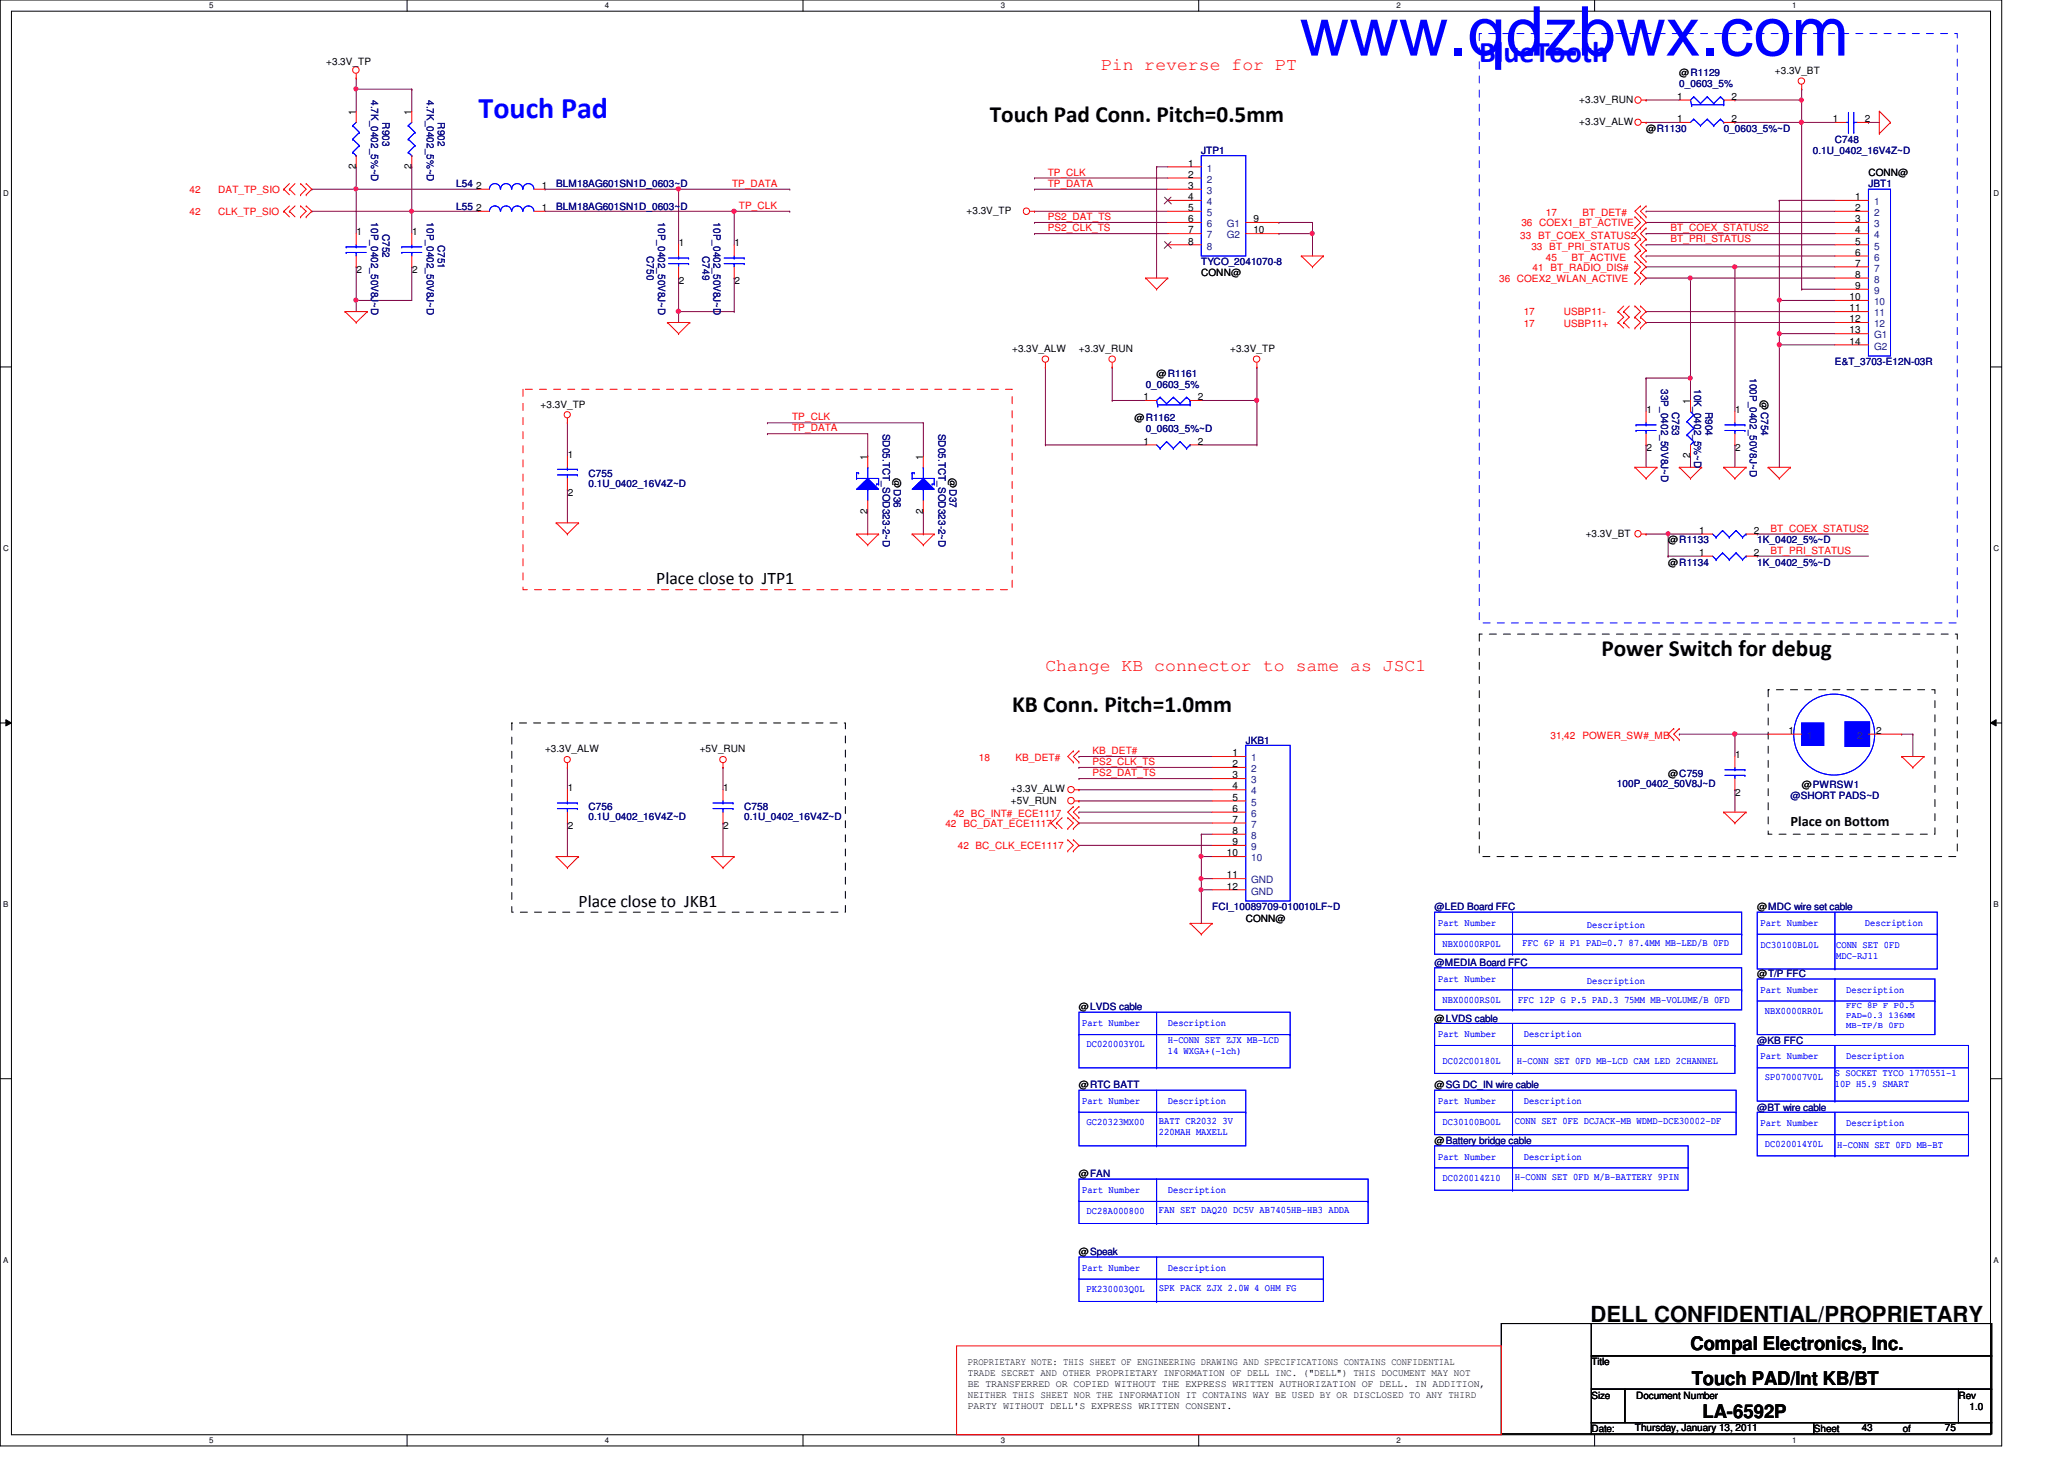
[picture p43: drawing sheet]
<svg xmlns="http://www.w3.org/2000/svg" width="297mm" height="210mm" viewBox="0 0 297 210" stroke-linecap="round" stroke-linejoin="round" font-family="sans-serif">
<defs><g id="words">
<text font-size="9.9" fill="#00f" x="187" y="8">www.qdzbwx.com</text>
<g font-size="4.3" fill="#00f">
<text x="212.9" y="8.9">BlueTooth</text>
<text x="68.9" y="16.9">Touch Pad</text>
</g>
<g font-size="3.3">
<text x="142.4" y="17.6">Touch Pad Conn. Pitch=0.5mm</text>
<text x="230.5" y="94.4">Power Switch for debug</text>
<text x="145.7" y="102.4">KB Conn. Pitch=1.0mm</text>
</g>
<text font-size="3.2" x="228.9" y="190.2">DELL CONFIDENTIAL/PROPRIETARY</text>
<g font-size="2.7">
<text x="243.3" y="194.3">Compal Electronics, Inc.</text>
<text x="243.5" y="199.2">Touch PAD/Int KB/BT</text>
<text x="245" y="204">LA-6592P</text>
</g>
<g font-size="2.5" fill="#f00">
<text x="158.5" y="10.1">Pin reverse for PT</text>
<text x="150.4" y="96.5">Change KB connector to same as JSC1</text>
</g>
<g font-size="2.5">
<text x="94.4" y="84">Place close to JTP1</text>
<text x="83.3" y="130.4">Place close to JKB1</text>
</g>
<text font-size="2.1" x="257.7" y="118.8">Place on Bottom</text>
<g font-size="1.4">
<text x="46.9" y="9.4">+3.3V_TP</text>
<text x="241.7" y="11">@R1129</text>
<text x="255.4" y="10.6">+3.3V_BT</text>
<text x="51.2" y="16.5" transform="rotate(-90 51.2 16.5)">1</text>
<text x="59.2" y="16.5" transform="rotate(-90 59.2 16.5)">1</text>
<text x="227.3" y="18">+3.3V_ALW</text>
<text x="227.3" y="14.8">+3.3V_RUN</text>
<text x="241.4" y="14.4">1</text>
<text x="241.4" y="17.6">1</text>
<text x="249.2" y="14.4">2</text>
<text x="249.2" y="17.6">2</text>
<text x="263.8" y="17.6">1</text>
<text x="268.4" y="17.6">2</text>
<text x="171" y="24">1</text>
<text x="236.9" y="19">@R1130</text>
<text x="51.2" y="24.3" transform="rotate(-90 51.2 24.3)">2</text>
<text x="59.2" y="24.3" transform="rotate(-90 59.2 24.3)">2</text>
<text x="68.5" y="27.2">2</text>
<text x="78" y="27.2">1</text>
<text x="171" y="25.6">2</text>
<text x="171" y="27.2">3</text>
<text x="171" y="28.8">4</text>
<text x="267" y="28.8">1</text>
<text x="268.9" y="25.4">CONN@</text>
<text x="51.3" y="33.8">1</text>
<text x="59.3" y="33.8">1</text>
<text x="68.5" y="30.4">2</text>
<text x="78" y="30.4">1</text>
<text x="97.7" y="35.4">1</text>
<text x="105.7" y="35.4">1</text>
<text x="139.1" y="30.8">+3.3V_TP</text>
<text x="171" y="30.4">5</text>
<text x="171" y="32">6</text>
<text x="171" y="33.6">7</text>
<text x="171" y="35.2">8</text>
<text x="180.4" y="32">9</text>
<text x="180.4" y="33.6">10</text>
<text x="267" y="30.4">2</text>
<text x="267" y="32">3</text>
<text x="267" y="33.6">4</text>
<text x="267" y="35.2">5</text>
<text x="51.3" y="39.3">2</text>
<text x="59.3" y="39.3">2</text>
<text x="97.7" y="40.9">2</text>
<text x="105.7" y="40.9">2</text>
<text x="172.9" y="39.8">CONN@</text>
<text x="267" y="36.8">6</text>
<text x="267" y="38.4">7</text>
<text x="267" y="40">8</text>
<text x="267" y="41.6">9</text>
<text x="266.2" y="43.2">10</text>
<text x="266.2" y="44.8">11</text>
<text x="266.2" y="46.4">12</text>
<text x="266.2" y="48">13</text>
<text x="145.7" y="50.6">+3.3V_ALW</text>
<text x="155.3" y="50.6">+3.3V_RUN</text>
<text x="177" y="50.6">+3.3V_TP</text>
<text x="266.2" y="49.6">14</text>
<text x="77.8" y="58.6">+3.3V_TP</text>
<text x="164.5" y="57.6">1</text>
<text x="166.5" y="54.2">@R1161</text>
<text x="172.4" y="57.6">2</text>
<text x="236.9" y="59.4">1</text>
<text x="243.2" y="58.1" transform="rotate(-90 243.2 58.1)">1</text>
<text x="249.7" y="59.4">1</text>
<text x="253.4" y="57.6" transform="rotate(90 253.4 57.6)">@C754</text>
<text x="81.7" y="65.8">1</text>
<text x="163.3" y="60.6">@R1162</text>
<text x="164.5" y="64">1</text>
<text x="172.4" y="64">2</text>
<text x="236.9" y="64.9">2</text>
<text x="243.2" y="65.9" transform="rotate(-90 243.2 65.9)">2</text>
<text x="249.7" y="64.9">2</text>
<text x="81.7" y="71.3">2</text>
<text x="124.8" y="66.1" transform="rotate(-90 124.8 66.1)">1</text>
<text x="128.6" y="68.8" transform="rotate(90 128.6 68.8)">@D36</text>
<text x="132.8" y="66.1" transform="rotate(-90 132.8 66.1)">1</text>
<text x="136.6" y="68.8" transform="rotate(90 136.6 68.8)">@D37</text>
<text x="124.8" y="73.9" transform="rotate(-90 124.8 73.9)">2</text>
<text x="132.8" y="73.9" transform="rotate(-90 132.8 73.9)">2</text>
<text x="228.2" y="77.2">+3.3V_BT</text>
<text x="244.6" y="76.8">1</text>
<text x="252.4" y="76.8">2</text>
<text x="240.1" y="78.2">@R1133</text>
<text x="240.1" y="81.4">@R1134</text>
<text x="244.6" y="80">1</text>
<text x="252.4" y="80">2</text>
<text x="257.4" y="105.6">1</text>
<text x="270" y="105.6">2</text>
<text x="78.4" y="108.2">+3.3V_ALW</text>
<text x="81.7" y="113.8">1</text>
<text x="100.7" y="108.2">+5V_RUN</text>
<text x="104.1" y="113.8">1</text>
<text x="177.4" y="108.8">1</text>
<text x="177.4" y="110.4">2</text>
<text x="177.4" y="112">3</text>
<text x="177.4" y="113.6">4</text>
<text x="240.1" y="111.8">@C759</text>
<text x="249.7" y="109">1</text>
<text x="259.3" y="113.4">@PWRSW1</text>
<text x="81.7" y="119.3">2</text>
<text x="104.1" y="119.3">2</text>
<text x="145.5" y="115.6">+5V_RUN</text>
<text x="145.5" y="114">+3.3V_ALW</text>
<text x="177.4" y="115.2">5</text>
<text x="177.4" y="116.8">6</text>
<text x="177.4" y="118.4">7</text>
<text x="177.4" y="120">8</text>
<text x="249.7" y="114.5">2</text>
<text x="176.6" y="123.2">10</text>
<text x="177.4" y="121.6">9</text>
<text x="176.6" y="126.4">11</text>
<text x="176.6" y="128">12</text>
<text x="252.9" y="131">@MDC wire set cable</text>
<text x="179.3" y="132.6">CONN@</text>
<text x="252.9" y="140.6">@T/P FFC</text>
<text x="155.3" y="145.4">@LVDS cable</text>
<text x="206.5" y="147">@LVDS cable</text>
<text x="155.3" y="156.6">@RTC BATT</text>
<text x="206.5" y="156.6">@SG DC_IN wire cable</text>
<text x="206.5" y="164.6">@Battery bridge cable</text>
<text x="155.3" y="169.4">@FAN</text>
<text x="155.3" y="180.6">@Speak</text>
<text x="139.3" y="196.4">PROPRIETARY NOTE: THIS SHEET OF ENGINEERING DRAWING AND SPECIFICATIONS CONTAINS CONFIDENTIAL</text>
<text x="139.3" y="198">TRADE SECRET AND OTHER PROPRIETARY INFORMATION OF DELL INC. (&quot;DELL&quot;) THIS DOCUMENT MAY NOT</text>
<text x="229" y="196.4">Title</text>
<text x="139.3" y="199.6">BE TRANSFERRED OR COPIED WITHOUT THE EXPRESS WRITTEN AUTHORIZATION OF DELL. IN ADDITION,</text>
<text x="139.3" y="201.1">NEITHER THIS SHEET NOR THE INFORMATION IT CONTAINS WAY BE USED BY OR DISCLOSED TO ANY THIRD</text>
<text x="139.3" y="202.7">PARTY WITHOUT DELL'S EXPRESS WRITTEN CONSENT.</text>
<text x="229" y="201.2">Size</text>
<text x="235.5" y="201.2">Document Number</text>
<text x="281.9" y="201.2">Rev</text>
<text x="283.5" y="202.8">1.0</text>
<text x="229" y="206">Date:</text>
<text x="235.3" y="205.9">Thursday, January 13, 2011</text>
<text x="261" y="206">Sheet</text>
<text x="267.9" y="205.9">43</text>
<text x="273.9" y="206">of</text>
<text x="279.9" y="205.9">75</text>
</g>
<g font-size="1.4" fill="#000080">
<text x="53.4" y="14.4" transform="rotate(90 53.4 14.4)">4.7K_0402_5%~D</text>
<text x="55" y="17.6" transform="rotate(90 55 17.6)">R903</text>
<text x="61.4" y="14.4" transform="rotate(90 61.4 14.4)">4.7K_0402_5%~D</text>
<text x="63" y="17.6" transform="rotate(90 63 17.6)">R902</text>
<text x="241.7" y="12.6">0_0603_5%</text>
<text x="172.9" y="22.2">JTP1</text>
<text x="248.1" y="19">0_0603_5%~D</text>
<text x="260.9" y="22.2">0.1U_0402_16V4Z~D</text>
<text x="264.1" y="20.6">C748</text>
<text x="65.7" y="27">L54</text>
<text x="80" y="27">BLM18AG601SN1D_0603~D</text>
<text x="268.9" y="27">JBT1</text>
<text x="53.4" y="32" transform="rotate(90 53.4 32)">10P_0402_50V8J~D</text>
<text x="55" y="33.6" transform="rotate(90 55 33.6)">C752</text>
<text x="61.4" y="32" transform="rotate(90 61.4 32)">10P_0402_50V8J~D</text>
<text x="63" y="35.2" transform="rotate(90 63 35.2)">C751</text>
<text x="65.7" y="30.2">L55</text>
<text x="80" y="30.2">BLM18AG601SN1D_0603~D</text>
<text x="94.7" y="32" transform="rotate(90 94.7 32)">10P_0402_50V8J~D</text>
<text x="102.7" y="32" transform="rotate(90 102.7 32)">10P_0402_50V8J~D</text>
<text x="93.1" y="36.8" transform="rotate(90 93.1 36.8)">C750</text>
<text x="101.1" y="36.8" transform="rotate(90 101.1 36.8)">C749</text>
<text x="172.9" y="38.2">TYCO_2041070-8</text>
<text x="264.1" y="52.6">E&amp;T_3703-E12N-03R</text>
<text x="164.9" y="55.8">0_0603_5%</text>
<text x="239.1" y="56" transform="rotate(90 239.1 56)">33P_0402_50V8J~D</text>
<text x="240.7" y="59.2" transform="rotate(90 240.7 59.2)">C753</text>
<text x="243.8" y="56" transform="rotate(90 243.8 56)">10K_0402_5%~D</text>
<text x="245.4" y="59.2" transform="rotate(90 245.4 59.2)">R904</text>
<text x="251.8" y="54.4" transform="rotate(90 251.8 54.4)">100P_0402_50V8J~D</text>
<text x="127" y="62.4" transform="rotate(90 127 62.4)">SD05.TCT_SOD323-2~D</text>
<text x="135" y="62.4" transform="rotate(90 135 62.4)">SD05.TCT_SOD323-2~D</text>
<text x="164.9" y="62.2">0_0603_5%~D</text>
<text x="84.7" y="68.6">C755</text>
<text x="84.7" y="70">0.1U_0402_16V4Z~D</text>
<text x="252.9" y="78.2">1K_0402_5%~D</text>
<text x="252.9" y="81.4">1K_0402_5%~D</text>
<text x="179.3" y="107">JKB1</text>
<text x="232.7" y="113.2">100P_0402_50V8J~D</text>
<text x="84.7" y="116.6">C756</text>
<text x="84.7" y="118">0.1U_0402_16V4Z~D</text>
<text x="107.1" y="116.6">C758</text>
<text x="107.1" y="118">0.1U_0402_16V4Z~D</text>
<text x="257.7" y="115">@SHORT PADS~D</text>
<text x="174.5" y="131">FCI_10089709-010010LF~D</text>
<text x="206.5" y="131">@LED Board FFC</text>
<text x="206.5" y="139">@MEDIA Board FFC</text>
<text x="252.9" y="150.2">@KB FFC</text>
<text x="252.9" y="159.8">@BT wire cable</text>
</g>
<g font-size="1.4" fill="#f00">
<text x="27.3" y="27.8">42</text>
<text x="31.4" y="27.8">DAT_TP_SIO</text>
<text x="105.4" y="26.9">TP_DATA</text>
<text x="150.8" y="25.3">TP_CLK</text>
<text x="150.8" y="26.9">TP_DATA</text>
<text x="27.3" y="31">42</text>
<text x="31.4" y="31">CLK_TP_SIO</text>
<text x="106.3" y="30.1">TP_CLK</text>
<text x="150.8" y="33.3">PS2_CLK_TS</text>
<text x="150.8" y="31.7">PS2_DAT_TS</text>
<text x="218.8" y="34.3">33 BT_COEX_STATUS2</text>
<text x="218.9" y="32.6">36 COEX1_BT_ACTIVE</text>
<text x="220.4" y="35.9">33 BT_PRI_STATUS</text>
<text x="222.5" y="31.1">17</text>
<text x="227.7" y="31.1">BT_DET#</text>
<text x="240.4" y="33.3">BT_COEX_STATUS2</text>
<text x="240.4" y="34.9">BT_PRI_STATUS</text>
<text x="215.8" y="40.6">36 COEX2_WLAN_ACTIVE</text>
<text x="220.6" y="39">41 BT_RADIO_DIS#</text>
<text x="222.5" y="37.5">45</text>
<text x="226.1" y="37.5">BT_ACTIVE</text>
<text x="219.3" y="47">17</text>
<text x="219.3" y="45.4">17</text>
<text x="225" y="47">USBP11+</text>
<text x="225" y="45.4">USBP11-</text>
<text x="114" y="60.5">TP_CLK</text>
<text x="114" y="62.1">TP_DATA</text>
<text x="254.8" y="76.5">BT_COEX_STATUS2</text>
<text x="254.8" y="79.7">BT_PRI_STATUS</text>
<text x="223.1" y="106.3">31,42</text>
<text x="227.7" y="106.3">POWER_SW#_MB</text>
<text x="140.9" y="109.5">18</text>
<text x="146.1" y="109.5">KB_DET#</text>
<text x="157.2" y="108.5">KB_DET#</text>
<text x="157.2" y="110.1">PS2_CLK_TS</text>
<text x="157.2" y="111.7">PS2_DAT_TS</text>
<text x="136.1" y="119">42 BC_DAT_ECE1117</text>
<text x="137.2" y="117.5">42 BC_INT#_ECE1117</text>
<text x="137.8" y="122.2">42 BC_CLK_ECE1117</text>
</g>
<g font-size="1.4" fill="#004080">
<text x="173.7" y="24.7">1</text>
<text x="173.7" y="26.3">2</text>
<text x="173.7" y="27.9">3</text>
<text x="173.7" y="29.5">4</text>
<text x="269.7" y="29.5">1</text>
<text x="173.7" y="31.1">5</text>
<text x="173.7" y="32.7">6</text>
<text x="173.7" y="34.3">7</text>
<text x="173.7" y="35.9">8</text>
<text x="176.6" y="32.7">G1</text>
<text x="176.6" y="34.3">G2</text>
<text x="269.7" y="31.1">2</text>
<text x="269.7" y="32.7">3</text>
<text x="269.7" y="34.3">4</text>
<text x="269.7" y="35.9">5</text>
<text x="269.7" y="37.5">6</text>
<text x="269.7" y="39.1">7</text>
<text x="269.7" y="40.7">8</text>
<text x="269.7" y="42.3">9</text>
<text x="269.7" y="43.9">10</text>
<text x="269.7" y="45.5">11</text>
<text x="269.7" y="47.1">12</text>
<text x="269.7" y="48.7">G1</text>
<text x="269.7" y="50.3">G2</text>
<text x="260.1" y="106.3">1</text>
<text x="267.3" y="106.3">2</text>
<text x="180.1" y="109.5">1</text>
<text x="180.1" y="111.1">2</text>
<text x="180.1" y="112.7">3</text>
<text x="180.1" y="114.3">4</text>
<text x="180.1" y="115.9">5</text>
<text x="180.1" y="117.5">6</text>
<text x="180.1" y="119.1">7</text>
<text x="180.1" y="120.7">8</text>
<text x="180.1" y="122.3">9</text>
<text x="180.1" y="123.9">10</text>
<text x="180.1" y="127.1">GND</text>
<text x="180.1" y="128.7">GND</text>
</g>
<g font-size="1.4" fill="#00f">
<text x="207" y="133.2">Part Number</text>
<text x="207.6" y="136.3">NBX0000RP0L</text>
<text x="219.1" y="136.1">FFC 6P H P1 PAD=0.7 87.4MM MB-LED/B 0FD</text>
<text x="228.4" y="133.5">Description</text>
<text x="253.4" y="133.2">Part Number</text>
<text x="253.4" y="136.4">DC30100BL0L</text>
<text x="264.2" y="138">MDC-RJ11</text>
<text x="264.2" y="136.4">CONN SET 0FD</text>
<text x="268.4" y="133.2">Description</text>
<text x="207" y="141.2">Part Number</text>
<text x="228.4" y="141.5">Description</text>
<text x="253.4" y="142.8">Part Number</text>
<text x="265.7" y="142.8">Description</text>
<text x="155.7" y="147.6">Part Number</text>
<text x="168.1" y="147.6">Description</text>
<text x="207" y="149.2">Part Number</text>
<text x="207.6" y="144.3">NBX0000RS0L</text>
<text x="218.5" y="144.3">FFC 12P G P.5 PAD.3 75MM MB-VOLUME/B 0FD</text>
<text x="219.3" y="149.2">Description</text>
<text x="254" y="145.8">NBX0000RR0L</text>
<text x="156.4" y="150.7">DC020003Y0L</text>
<text x="168.1" y="150">H-CONN SET ZJX MB-LCD</text>
<text x="168.1" y="151.6">14 WXGA+(-1ch)</text>
<text x="207.6" y="153">DC02C00180L</text>
<text x="218.3" y="153">H-CONN SET 0FD MB-LCD CAM LED 2CHANNEL</text>
<text x="253.4" y="152.4">Part Number</text>
<text x="254" y="155.4">SP070007V0L</text>
<text x="264.1" y="154.8">S SOCKET TYCO 1770551-1</text>
<text x="265.7" y="152.4">Description</text>
<text x="155.7" y="158.8">Part Number</text>
<text x="156.4" y="161.8">GC20323MX00</text>
<text x="166.8" y="161.7">BATT CR2032 3V</text>
<text x="168.1" y="158.8">Description</text>
<text x="207" y="158.8">Part Number</text>
<text x="207.6" y="161.8">DC30100BO0L</text>
<text x="218" y="161.7">CONN SET 0FE DCJACK-MB WDMD-DCE30002-DF</text>
<text x="219.3" y="158.8">Description</text>
<text x="264.1" y="156.4">10P H5.9 SMART</text>
<text x="166.8" y="163.3">220MAH MAXELL</text>
<text x="207" y="166.8">Part Number</text>
<text x="219.3" y="166.8">Description</text>
<text x="253.4" y="162">Part Number</text>
<text x="254" y="165.1">DC020014Y0L</text>
<text x="264.4" y="165.2">H-CONN SET 0FD MB-BT</text>
<text x="265.7" y="162">Description</text>
<text x="155.7" y="171.6">Part Number</text>
<text x="168.1" y="171.6">Description</text>
<text x="207.6" y="169.8">DC020014Z10</text>
<text x="218" y="169.7">H-CONN SET 0FD M/B-BATTERY 9PIN</text>
<text x="156.4" y="174.7">DC28A000800</text>
<text x="166.8" y="174.5">FAN SET DAQ20 DC5V AB7405HB-HB3 ADDA</text>
<text x="155.7" y="182.8">Part Number</text>
<text x="156.4" y="185.8">PK230003Q0L</text>
<text x="166.8" y="185.7">SPK PACK ZJX 2.0W 4 OHM FG</text>
<text x="168.1" y="182.8">Description</text>
</g>
<g font-size="1.3" fill="#00f">
<text x="265.7" y="145.1">FFC 8P F P0.5</text>
<text x="265.7" y="146.5">PAD=0.3 136MM</text>
<text x="265.7" y="147.9">MB-TP/B 0FD</text>
</g>
<g font-size="1.1">
<text x="30.1" y="1.1">5</text>
<text x="87" y="1.1">4</text>
<text x="144" y="1.1">3</text>
<text x="201" y="1.1">2</text>
<text x="257.9" y="1.1">1</text>
<text x=".5" y="28.2">D</text>
<text x="286.9" y="28.2">D</text>
<text x=".5" y="79.3">C</text>
<text x="286.9" y="79.3">C</text>
<text x=".5" y="130.6">B</text>
<text x="286.9" y="130.6">B</text>
<text x=".5" y="181.7">A</text>
<text x="286.9" y="181.7">A</text>
<text x="30.1" y="207.6">5</text>
<text x="87" y="207.6">4</text>
<text x="144" y="207.6">3</text>
<text x="201" y="207.6">2</text>
<text x="257.9" y="207.6">1</text>
</g>
</g></defs>
<path d="M0 0h288.1v208h-288.1zM1.6 1.6h284.9v204.8h-284.9z" fill="none" stroke="#000" stroke-width=".14"/>
<g fill="#fff">
<path d="M30.1 .2h.6v1.2h-.6z"/>
<path d="M30.1 206.6h.6v1.2h-.6z"/>
</g>
<path d="M58.6 0v1.6M58.6 206.4v1.6" fill="none" stroke="#000" stroke-width=".14"/>
<g fill="#fff">
<path d="M87 .2h.6v1.2h-.6z"/>
<path d="M87 206.6h.6v1.2h-.6z"/>
</g>
<path d="M115.6 0v1.6M115.6 206.4v1.6" fill="none" stroke="#000" stroke-width=".14"/>
<g fill="#fff">
<path d="M144 .2h.6v1.2h-.6z"/>
<path d="M144 206.6h.6v1.2h-.6z"/>
</g>
<path d="M172.5 0v1.6M172.5 206.4v1.6" fill="none" stroke="#000" stroke-width=".14"/>
<g fill="#fff">
<path d="M201 .2h.5v1.2h-.5z"/>
<path d="M201 206.6h.5v1.2h-.5z"/>
</g>
<path d="M229.5 0v1.6M229.5 206.4v1.6" fill="none" stroke="#000" stroke-width=".14"/>
<g fill="#fff">
<path d="M257.9 .2h.6v1.2h-.6z"/>
<path d="M257.9 206.6h.6v1.2h-.6z"/>
<path d="M.5 27.2h.7v1.2h-.7z"/>
<path d="M286.9 27.2h.8v1.2h-.8z"/>
<path d="M.5 78.4h.7v1.1h-.7z"/>
<path d="M286.9 78.4h.8v1.1h-.8z"/>
</g>
<path d="M0 52.8h1.6M286.5 52.8h1.6" fill="none" stroke="#000" stroke-width=".14"/>
<g fill="#fff">
<path d="M.5 129.6h.7v1.2h-.7z"/>
<path d="M286.9 129.6h.7v1.2h-.7z"/>
</g>
<path d="M0 104h1.6M.8 103.5l.8 .5-.8 .4zM286.5 104l.8-.5v.9zM286.5 104h1.6" fill="none" stroke="#000" stroke-width=".14"/>
<path d="M.8 103.5l.8 .5-.8 .4zM286.5 104l.8-.5v.9z" fill="#000"/>
<g fill="#fff">
<path d="M.5 180.8h.7v1.1h-.7z"/>
<path d="M286.9 180.8h.7v1.1h-.7z"/>
</g>
<path d="M0 155.2h1.6M286.5 155.2h1.6" fill="none" stroke="#000" stroke-width=".14"/>
<path d="M59.3 30.4h.1M59.3 30.4h9.6M59.3 30.4v3.2M97.7 27.2h16M113.7 27.2h.1" fill="none" stroke="#800040" stroke-width=".14"/>
<circle cx="59.2" cy="30.4" r=".3" fill="#f0f"/>
<circle cx="59.2" cy="30.4" r=".3" fill="none" stroke="#f0f" stroke-width=".14"/>
<path d="M97.7 27.2h.1M97.7 27.2v8" fill="none" stroke="#800040" stroke-width=".14"/>
<circle cx="97.6" cy="27.2" r=".31" fill="#f0f"/>
<circle cx="97.6" cy="27.2" r=".31" fill="none" stroke="#f0f" stroke-width=".14"/>
<path d="M78.4 27.2h.1M78.4 27.2h19.3M105.7 30.4h.1M105.7 30.4v4.8M51.3 43.2h.1M51.3 43.2v1.6M97.7 44.8h8M105.7 44.8h.1M249.7 105.6h.1M249.7 105.6h4.8M275.3 105.6h.1M275.3 105.6v3.2" fill="none" stroke="#800040" stroke-width=".14"/>
<circle cx="249.7" cy="105.6" r=".32" fill="#f0f"/>
<circle cx="249.7" cy="105.6" r=".32" fill="none" stroke="#f0f" stroke-width=".14"/>
<path d="M51.3 43.2h.1M51.3 43.2h8M249.7 105.6h.1M249.7 113.6h.1M249.7 105.6v3.2M249.7 113.6v3.2" fill="none" stroke="#800040" stroke-width=".14"/>
<circle cx="51.2" cy="43.2" r=".3" fill="#f0f"/>
<circle cx="51.2" cy="43.2" r=".3" fill="none" stroke="#f0f" stroke-width=".14"/>
<path d="M59.3 38.4h.1M59.3 38.4v4.8M97.7 44.8h.1M97.7 44.8v1.6M273.7 105.6h.1M273.7 105.6h1.6" fill="none" stroke="#800040" stroke-width=".14"/>
<circle cx="97.6" cy="44.8" r=".31" fill="#f0f"/>
<circle cx="97.6" cy="44.8" r=".31" fill="none" stroke="#f0f" stroke-width=".14"/>
<path d="M51.3 27.2h.1M51.3 27.2v6.4M97.7 40h.1M97.7 40v4.8M105.7 40h.1M105.7 40v4.8" fill="none" stroke="#800040" stroke-width=".14"/>
<circle cx="51.2" cy="27.2" r=".3" fill="#f0f"/>
<circle cx="51.2" cy="27.2" r=".3" fill="none" stroke="#f0f" stroke-width=".14"/>
<path d="M51.3 12.8h8M59.3 12.8h.1M51.3 27.2h.1M51.3 27.2h17.6" fill="none" stroke="#800040" stroke-width=".14"/>
<circle cx="51.2" cy="12.8" r=".3" fill="#f0f"/>
<circle cx="51.2" cy="12.8" r=".3" fill="none" stroke="#f0f" stroke-width=".14"/>
<g fill="none" stroke="#800040" stroke-width=".14">
<path d="M51.3 12.8h.1M51.3 11.2h.1M51.3 11.2v4.8M59.3 12.8h.1M59.3 12.8v3.2M51.3 38.4h.1M51.3 38.4v4.8M78.4 30.4h27.3M105.7 30.4h.1M81.7 60.8h.1M81.7 70.4h.1M81.7 60.8v4.8"/>
<path d="M81.7 70.4v4.8M110.4 60.8h.1M110.4 62.4h.1M110.4 60.8h22.5M110.4 62.4h14.5v3.2M124.9 65.6h.1M124.9 76.8h.1M124.9 73.6v3.2M132.9 60.8h.1M132.9 76.8h.1M132.9 60.8v4.8M132.9 73.6v3.2"/>
<path d="M81.7 110.4h.1M81.7 118.4h.1M81.7 110.4v3.2M81.7 118.4v4.8M104.1 118.4h.1M104.1 110.4h.1M104.1 110.4v3.2M104.1 118.4v4.8M241.7 105.6h.1M241.7 105.6h8"/>
</g>
<circle cx="105.6" cy="30.4" r=".31" fill="#f0f"/>
<circle cx="105.6" cy="30.4" r=".31" fill="none" stroke="#f0f" stroke-width=".14"/>
<g fill="none" stroke="#800040" stroke-width=".14">
<path d="M236.9 14.4h.1M236.9 17.6h.1M236.9 14.4h4.8M236.9 17.6h4.8M259.3 17.6h.1M259.3 17.6v24M44.9 27.2h.1M44.9 30.4h.1M51.3 24h.1M51.3 24v3.2h-6.4M59.3 24h.1M59.3 24v6.4h-14.4"/>
<path d="M105.7 30.4h8M113.7 30.4h.1"/>
</g>
<circle cx="259.2" cy="17.6" r=".31" fill="#f0f"/>
<circle cx="259.2" cy="17.6" r=".31" fill="none" stroke="#f0f" stroke-width=".14"/>
<g fill="none" stroke="#800040" stroke-width=".14">
<path d="M249.7 17.6h.1M249.7 17.6h14.4M259.3 14.4h.1M259.3 17.6h.1M259.3 14.4v3.2M268.9 17.6h.1M268.9 17.6h1.6M236.9 30.4h.1M236.9 30.4h27.2M256.1 49.6h.1M256.1 49.6v17.6M259.3 41.6h.1"/>
<path d="M259.3 41.6h4.8"/>
</g>
<circle cx="256.1" cy="49.6" r=".31" fill="#f0f"/>
<circle cx="256.1" cy="49.6" r=".31" fill="none" stroke="#f0f" stroke-width=".14"/>
<g fill="none" stroke="#800040" stroke-width=".14">
<path d="M236.9 36.8h.1M236.9 32h.1M236.9 38.4h.1M236.9 36.8h27.2M236.9 32h27.2M236.9 38.4h27.2M249.7 38.4h.1M249.7 38.4v20.8M256.1 28.8h.1M256.1 28.8h8M256.1 28.8v14.4M236.9 44.8h.1"/>
<path d="M236.9 46.4h.1M236.9 44.8h27.2M236.9 46.4h27.2M256.1 43.2h.1M256.1 43.2h8M249.7 64h.1M249.7 64v3.2"/>
</g>
<circle cx="249.7" cy="38.4" r=".31" fill="#f0f"/>
<circle cx="249.7" cy="38.4" r=".31" fill="none" stroke="#f0f" stroke-width=".14"/>
<path d="M243.3 54.4h.1M243.3 54.4v3.2M236.9 64h.1M236.9 64v3.2M243.3 65.6h.1M243.3 65.6v1.6" fill="none" stroke="#800040" stroke-width=".14"/>
<circle cx="243.2" cy="54.4" r=".3" fill="#f0f"/>
<circle cx="243.2" cy="54.4" r=".3" fill="none" stroke="#f0f" stroke-width=".14"/>
<path d="M243.3 40h.1M243.3 40h20.8" fill="none" stroke="#800040" stroke-width=".14"/>
<circle cx="243.2" cy="40" r=".3" fill="#f0f"/>
<circle cx="243.2" cy="40" r=".3" fill="none" stroke="#f0f" stroke-width=".14"/>
<path d="M236.9 40h.1M236.9 54.4h.1M236.9 40h6.4M236.9 54.4v4.8M243.3 40h.1M243.3 40v14.4h-6.4M256.1 48h.1M256.1 43.2h.1M256.1 48h8M256.1 43.2v4.8" fill="none" stroke="#800040" stroke-width=".14"/>
<circle cx="256.1" cy="43.2" r=".3" fill="#f0f"/>
<circle cx="256.1" cy="43.2" r=".3" fill="none" stroke="#f0f" stroke-width=".14"/>
<path d="M256.1 49.6h.1M256.1 48h.1M256.1 49.6h8M256.1 48v1.6" fill="none" stroke="#800040" stroke-width=".14"/>
<circle cx="256.1" cy="48" r=".3" fill="#f0f"/>
<circle cx="256.1" cy="48" r=".3" fill="none" stroke="#f0f" stroke-width=".14"/>
<path d="M249.7 14.4h.1M249.7 14.4h9.6" fill="none" stroke="#800040" stroke-width=".14"/>
<circle cx="259.2" cy="14.4" r=".3" fill="#f0f"/>
<circle cx="259.2" cy="14.4" r=".3" fill="none" stroke="#f0f" stroke-width=".14"/>
<g fill="none" stroke="#800040" stroke-width=".14">
<path d="M259.3 12.8h.1M259.3 12.8v1.6M236.9 33.6h.1M236.9 35.2h.1M236.9 33.6h27.2M236.9 35.2h27.2M236.9 76.8h.1M236.9 76.8h8M240.1 76.8h.1M240.1 76.8v3.2M240.1 80h.1M252.9 80h.1"/>
<path d="M252.9 80h16"/>
</g>
<circle cx="240.1" cy="76.8" r=".3" fill="#f0f"/>
<circle cx="240.1" cy="76.8" r=".3" fill="none" stroke="#f0f" stroke-width=".14"/>
<g fill="none" stroke="#800040" stroke-width=".14">
<path d="M252.9 76.8h.1M252.9 76.8h16M240.1 80h.1M240.1 80h4.8M155.3 108.8h.1M155.3 110.4h.1M155.3 112h.1M155.3 113.6h.1M155.3 115.2h.1M155.3 116.8h.1M155.3 108.8h19.2M155.3 110.4h19.2"/>
<path d="M155.3 112h19.2M155.3 113.6h19.2M155.3 115.2h19.2M155.3 116.8h19.2M172.9 128h.1M172.9 128v4.8"/>
</g>
<circle cx="172.8" cy="128" r=".3" fill="#f0f"/>
<circle cx="172.8" cy="128" r=".3" fill="none" stroke="#f0f" stroke-width=".14"/>
<g fill="none" stroke="#800040" stroke-width=".14">
<path d="M150.4 52.8h.1M150.4 52.8v11.2M160.1 52.8h.1M160.1 57.6h.1M160.1 57.6h4.8M160.1 52.8v4.8M172.9 57.6h8M180.9 57.6h.1M180.9 52.8h.1M180.9 52.8v11.2M150.4 64h.1M150.4 64h14.5"/>
<path d="M172.9 64h8M180.9 64h.1M155.3 121.6h.1M155.3 121.6h19.2M172.9 123.2h.1M172.9 123.2h1.6"/>
</g>
<circle cx="180.8" cy="57.6" r=".31" fill="#f0f"/>
<circle cx="180.8" cy="57.6" r=".31" fill="none" stroke="#f0f" stroke-width=".14"/>
<path d="M155.3 118.4h.1M155.3 118.4h19.2M172.9 120h.1M172.9 123.2h.1M172.9 126.4h.1M172.9 120h1.6M172.9 120v6.4M172.9 126.4h1.6" fill="none" stroke="#800040" stroke-width=".14"/>
<circle cx="172.8" cy="123.2" r=".3" fill="#f0f"/>
<circle cx="172.8" cy="123.2" r=".3" fill="none" stroke="#f0f" stroke-width=".14"/>
<path d="M172.9 128h.1M172.9 126.4h.1M172.9 128h1.6M172.9 126.4v1.6" fill="none" stroke="#800040" stroke-width=".14"/>
<circle cx="172.8" cy="126.4" r=".3" fill="#f0f"/>
<circle cx="172.8" cy="126.4" r=".3" fill="none" stroke="#f0f" stroke-width=".14"/>
<g fill="none" stroke="#800040" stroke-width=".14">
<path d="M148.9 30.4h.1M148.9 25.6h.1M148.9 27.2h.1M148.9 33.6h.1M148.9 32h.1M148.9 30.4h19.2M148.9 25.6h19.2M148.9 27.2h19.2M148.9 33.6h19.2M148.9 32h19.2M166.5 24h.1M166.5 24v16"/>
<path d="M166.5 24h1.6M188.9 32h.1M188.9 33.6h.1M188.9 32v4.8"/>
</g>
<circle cx="188.8" cy="33.6" r=".31" fill="#f0f"/>
<circle cx="188.8" cy="33.6" r=".31" fill="none" stroke="#f0f" stroke-width=".14"/>
<path d="M184.1 32h.1M184.1 33.6h.1M184.1 32h4.8M184.1 33.6h4.8" fill="none" stroke="#800040" stroke-width=".14"/>
<g fill="none" stroke="#f00" stroke-width=".14">
<path d="M51.3 11.2h.1M51.3 10.6v.6M236.2 17.6h.7M236.2 14.4h.7M236.9 17.6h.1M236.9 14.4h.1M259.3 12.8h.1M259.3 12.1v.7M270.5 19.2h.1M270.5 16h.1M270.5 16v3.2M270.5 16l1.6 1.6"/>
<path d="M272.1 17.6h.1M272.1 17.6l-1.6 1.6M40.8 30.4h.1M40.8 27.2h.1M40.8 30.4l.9 .8M40.8 27.2l.9 .8M41.7 30.4h.1M41.7 27.2h.1M41.7 30.4l.8 .8M41.7 29.6l-.9 .8M41.7 27.2l.8 .8M41.7 26.4l-.9 .8"/>
<path d="M42.5 29.6l-.8 .8M42.5 26.4l-.8 .8M43.3 31.2h.1M43.3 29.6h.1M43.3 28h.1M43.3 26.4h.1M43.3 29.6l.8 .8-.8 .8M43.3 26.4l.8 .8-.8 .8M44.1 29.6h.1M44.1 31.2h.1M44.1 26.4h.1M44.1 28h.1"/>
<path d="M44.1 29.6l.8 .8-.8 .8M44.1 26.4l.8 .8-.8 .8M51.3 33.6v1.6M51.3 36.8v1.6M148.2 30.4h.7M148.9 30.4h.1M187.3 36.8h.1M187.3 36.8h3.2M187.3 36.8l1.6 1.6M188.9 38.4h.1M190.5 36.8h.1M190.5 36.8l-1.6 1.6"/>
<path d="M235.3 32.8h.1M235.3 31.2h.1M235.3 39.2h.1M235.3 37.6h.1M235.3 31.2l.8 .8-.8 .8M235.3 37.6l.8 .8-.8 .8M235.3 39.2l.8 .8-.8 .8M236.1 29.6h.1M236.1 31.2h.1M236.1 36h.1M236.1 37.6h.1M236.1 32.8h.1"/>
<path d="M236.1 39.2h.1M236.1 34.4h.1M236.1 29.6l-.8 .8 1.6 1.6-1.6 1.6 .8 .8M236.1 36l-.8 .8 .8 .8M236.1 37.6l.8 .8-.8 .8M236.1 39.2l.8 .8-.8 .8M236.1 34.4l-.8 .8 .8 .8M236.9 29.6h.1M236.9 31.2h.1M236.9 36h.1M236.9 37.6h.1M236.9 32.8h.1"/>
<path d="M236.9 34.4h.1M236.9 29.6l-.8 .8 .8 .8M236.9 36l-.8 .8 .8 .8M236.9 32.8l-.8 .8 .8 .8M236.9 34.4l-.8 .8 .8 .8M49.7 44.8h.1M49.7 44.8h3.2M49.7 44.8l1.6 1.6M51.3 46.4h.1M52.9 44.8h.1M52.9 44.8l-1.6 1.6M96.1 46.4h.1"/>
<path d="M96.1 46.4h3.2M96.1 46.4l1.6 1.6M97.7 48h.1M99.3 46.4h.1M99.3 46.4l-1.6 1.6M150.4 52.8h.1M150.4 52.2v.6M160.1 52.8h.1M160.1 52.2v.6M164.9 40h.1M164.9 40h3.2M164.9 40l1.6 1.6"/>
<path d="M166.5 41.6h.1M168.1 40h.1M168.1 40l-1.6 1.6M180.9 52.8h.1M180.9 52.2v.6M232.9 46.4h.1M232.9 44.8h.1M232.9 46.4l.8 .8M232.9 44.8l.8 .8-.8 .8M233.7 46.4h.1M233.7 44.8h.1M233.7 46.4l.8 .8"/>
<path d="M233.7 44.8l.8 .8-.8 .8M233.7 44l-.8 .8M234.5 44l-.8 .8M235.3 40.8h.1M235.3 47.2h.1M235.3 45.6h.1M235.3 44h.1M235.3 45.6l.8 .8-.8 .8M235.3 44l.8 .8-.8 .8M236.1 40.8h.1M236.1 45.6h.1M236.1 47.2h.1"/>
<path d="M236.1 44h.1M236.1 45.6l.8 .8-.8 .8M236.1 44l.8 .8-.8 .8M243.3 57.6v1.6M249.7 59.2v1.6M80 75.2h.1M80 75.2h3.3M80 75.2l1.7 1.6M81.7 60.8h.1M81.7 76.8h.1M81.7 60.2v.6M83.3 75.2h.1"/>
<path d="M83.3 75.2l-1.6 1.6M123.3 76.8h.1M123.3 76.8h3.1M123.3 76.8l1.6 1.6M124.9 78.4h.1M126.4 76.8h.1M126.4 76.8l-1.5 1.6M131.3 76.8h.1M131.3 76.8h3.1M131.3 76.8l1.6 1.6M132.9 78.4h.1M134.4 76.8h.1"/>
<path d="M134.4 76.8l-1.5 1.6M235.3 67.2h.1M235.3 67.2h3.2M235.3 67.2l1.6 1.6M236.2 76.8h.7M236.9 68.8h.1M236.9 76.8h.1M238.5 67.2h.1M238.5 67.2l-1.6 1.6M241.7 67.2h.1M241.7 67.2h3.2M241.7 67.2l1.6 1.6"/>
<path d="M243.3 68.8h.1M243.3 64v1.6M244.9 67.2h.1M244.9 67.2l-1.6 1.6M248.1 67.2h.1M248.1 67.2h3.2M248.1 67.2l1.6 1.6M249.7 68.8h.1M249.7 62.4v1.6M251.3 67.2h.1M251.3 67.2l-1.6 1.6M254.5 67.2h.1"/>
<path d="M254.5 67.2h3.2M254.5 67.2l1.6 1.6M256.1 68.8h.1M257.7 67.2h.1M257.7 67.2l-1.6 1.6M81.7 110.4h.1M81.7 109.8v.6M104.1 110.4h.1M104.1 109.8v.6M151.3 118.4h.1M151.3 118.4l.8 .8M152.1 118.4h.1"/>
<path d="M152.1 118.4l.8 .8M152.1 117.6l-.8 .8M152.9 117.6l-.8 .8M153.7 119.2h.1M153.7 117.6h.1M153.7 117.6l.8 .8-.8 .8M154.5 108h.1M154.5 109.6h.1M154.5 116h.1M154.5 117.6h.1M154.5 119.2h.1M154.5 116l-.8 .8 .8 .8"/>
<path d="M154.5 108l-.8 .8 .8 .8M154.5 117.6l.8 .8-.8 .8M154.6 115.2h.7M154.6 113.6h.7M155.3 115.2h.1M155.3 113.6h.1M155.3 108h.1M155.3 109.6h.1M155.3 116h.1M155.3 117.6h.1M155.3 108l-.8 .8 .8 .8M155.3 116l-.8 .8 .8 .8"/>
<path d="M240.9 104.8h.1M240.9 106.4h.1M240.9 104.8l-.8 .8 .8 .8M241.7 104.8h.1M241.7 106.4h.1M241.7 104.8l-.8 .8 .8 .8M248.1 116.8h.1M248.1 116.8h3.2M248.1 116.8l1.6 1.6M249.7 118.4h.1M251.3 116.8h.1M251.3 116.8l-1.6 1.6"/>
<path d="M273.7 108.8h.1M273.7 108.8h3.2M273.7 108.8l1.6 1.6M275.3 110.4h.1M276.9 108.8h.1M276.9 108.8l-1.6 1.6M80 123.2h.1M80 123.2h3.3M80 123.2l1.7 1.6M81.7 124.8h.1M83.3 123.2h.1M83.3 123.2l-1.6 1.6"/>
<path d="M102.4 123.2h.1M102.4 123.2h3.3M102.4 123.2l1.7 1.6M104.1 124.8h.1M105.7 123.2h.1M105.7 123.2l-1.6 1.6M153.7 122.4h.1M153.7 120.8h.1M153.7 120.8l.8 .8-.8 .8M154.5 120.8h.1M154.5 122.4h.1M154.5 120.8l.8 .8-.8 .8"/>
<path d="M171.3 132.8h.1M171.3 132.8h3.2M171.3 132.8l1.6 1.6M172.9 134.4h.1M174.5 132.8h.1M174.5 132.8l-1.6 1.6M137.7 193.6h78.4v12.8h-78.4z"/>
<circle cx="51.2" cy="10.1" r=".47"/>
<circle cx="235.7" cy="14.4" r=".46"/>
<circle cx="235.7" cy="17.6" r=".45"/>
<circle cx="259.2" cy="11.7" r=".46"/>
<circle cx="147.7" cy="30.4" r=".46"/>
<circle cx="81.6" cy="59.7" r=".45"/>
<circle cx="150.5" cy="51.7" r=".46"/>
<circle cx="160.1" cy="51.7" r=".46"/>
<circle cx="180.8" cy="51.7" r=".46"/>
<circle cx="235.7" cy="76.8" r=".46"/>
<circle cx="81.6" cy="109.3" r=".45"/>
<circle cx="104.1" cy="109.3" r=".46"/>
<circle cx="154.1" cy="115.2" r=".47"/>
<circle cx="154.1" cy="113.6" r=".46"/>
</g>
<path d="M216.1 190.4h12.9v15.9h-12.9zM229 190.4h57.6v4.7h-57.6zM229 195.1h57.6v4.8h-57.6zM229 199.9h4.8v4.8h-4.8zM233.8 199.9h48.1v4.8h-48.1zM281.9 199.9h4.7v4.8h-4.7zM229 204.7h32v1.6h-32zM261 204.7h25.6v1.6h-25.6z" fill="none" stroke="#000" stroke-width=".14"/>
<path d="M212.9 91.2h68.8v32h-68.8zM254.5 99.2h24v20.8h-24zM73.7 104h48v27.2h-48z" fill="none" stroke="#000" stroke-width=".14" stroke-dasharray="1 1 1 1 1 1 1 1"/>
<path d="M75.3 56h70.4v28.8h-70.4z" fill="none" stroke="#f00" stroke-width=".14" stroke-dasharray="1 1 1 1 1 1 1 1"/>
<path d="M212.9 4.8h68.8v84.8h-68.8z" fill="none" stroke="#00f" stroke-width=".14" stroke-dasharray="1 1 1 1 1 1 1 1"/>
<g fill="none" stroke="#00f" stroke-width=".14">
<path d="M49.8 36.3h.1M49.8 35.5h.1M49.8 36.3h2.9M49.8 35.5h2.9M51.3 35.5h.1M51.3 36.3h.1M51.3 35.2v.3M51.3 36.3v.5M243.3 59.2l.5 .5M243.8 59.7h.1M243.8 59.7l-1 1M242.8 60.7h.1"/>
<path d="M242.8 62.6h.1M242.8 60.7l1 .9M242.8 62.6l1 .9M243.3 64h.1M243.8 61.6h.1M243.8 63.5h.1M243.8 61.6l-1 1M243.8 63.5l-.5 .5M248.2 61.9h2.9M248.2 61.1h2.9M249.7 61.1h.1M249.7 61.9h.1"/>
<path d="M249.7 60.8v.3M249.7 61.9v.5M251.1 61.9h.1M251.1 61.1h.1M206.5 131.2h44.2v6.1h-44.2zM206.5 134.4h44.2M217.7 137.3h.1M217.7 131.2v6.1M250.7 134.4h.1M252.9 131.2h25.9v8.2h-25.9zM252.9 134.4h25.9M264.1 139.4h.1"/>
<path d="M264.1 131.2v8.2M278.8 134.4h.1M206.5 147.2h43.2v7.2h-43.2zM206.5 150.4h43.2M217.7 154.4h.1M217.7 147.2v7.2M249.7 150.4h.1M206.5 164.8h36.4v6.4h-36.4zM206.5 168h36.4M217.7 171.2h.1M217.7 164.8v6.4M242.9 168h.1"/>
<path d="M252.9 160h30.4v6.3h-30.4zM252.9 163.2h30.4M264.1 166.3h.1M264.1 160v6.3M283.3 163.2h.1"/>
</g>
<path d="M123.3 70.4l1.6-1.6 1.5 1.6z" fill="#00f"/>
<g fill="none" stroke="#00f" stroke-width=".14">
<path d="M123.3 70.4l1.6-1.6 1.5 1.6zM123.3 68.8h.1M123.3 68h.1M123.3 68.8h3.1v.8M123.3 68v.8M123.3 68h.3M123.6 68h.1M124.9 70.4h.1M124.9 67.2h.1M124.9 67.2v1.6M124.9 70.4v1.6M126.1 69.6h.1"/>
<path d="M126.1 69.6h.3M126.4 69.6h.1"/>
</g>
<path d="M123.3 70.4l1.6-1.6 1.5 1.6z" fill="#00f"/>
<g fill="none" stroke="#00f" stroke-width=".14">
<path d="M123.3 70.4l1.6-1.6 1.5 1.6zM123.3 68.8h.1M123.3 68h.1M123.3 68.8h3.1v.8M123.3 68v.8M123.3 68h.3M123.6 68h.1M124.9 70.4h.1M124.9 67.2h.1M124.9 67.2v1.6M124.9 70.4v1.6M126.1 69.6h.1"/>
<path d="M126.1 69.6h.3M126.4 69.6h.1M179.3 107.2h6.4v22.4h-6.4zM206.5 139.2h44.2v6.1h-44.2zM217.7 139.2v6.1M206.5 142.4h44.2M217.7 145.3h.1M250.7 142.4h.1M252.9 150.4h30.4v8h-30.4zM252.9 153.6h30.4M264.1 158.4h.1M264.1 150.4v8"/>
<path d="M283.3 153.6h.1"/>
</g>
<g fill="none" stroke="#f00" stroke-width=".14">
<path d="M124.9 65.6v1.6M124.9 72v1.6M174.5 108.8h4.8M174.5 110.4h4.8M174.5 112h4.8M174.5 113.6h4.8M174.5 115.2h4.8M174.5 116.8h4.8M174.5 118.4h4.8M174.5 120h4.8M174.5 121.6h4.8M174.5 123.2h4.8"/>
<path d="M174.5 126.4h4.8M174.5 128h4.8"/>
</g>
<path d="M131.3 70.4l1.6-1.6 1.5 1.6z" fill="#00f"/>
<g fill="none" stroke="#00f" stroke-width=".14">
<path d="M131.3 70.4l1.6-1.6 1.5 1.6zM131.3 68.8h.1M131.3 68h.1M131.3 68.8h3.1v.8M131.3 68v.8M131.3 68h.3M131.6 68h.1M132.9 70.4h.1M132.9 67.2h.1M132.9 67.2v1.6M132.9 70.4v1.6M134.2 69.6h.1"/>
<path d="M134.2 69.6h.2M134.4 69.6h.1"/>
</g>
<path d="M131.3 70.4l1.6-1.6 1.5 1.6z" fill="#00f"/>
<g fill="none" stroke="#00f" stroke-width=".14">
<path d="M50.8 18.1h.1M50.8 18.1l.9 .9M51.3 17.6l-.5 .5M51.7 19h.1M51.7 19l-.9 1M58.8 18.1h.1M58.8 18.1l.9 .9M59.3 17.6l-.5 .5M59.7 19h.1M59.7 19l-.9 1M243.5 15.2h.1M243.5 15.1h4.6"/>
<path d="M243.8 13.9h.1M243.8 17.1h.1M243.8 13.9l-.5 .5 .2 .8M243.8 13.9l.9 1M243.8 17.1l-.5 .5M243.8 17.1l.9 1M244.7 14.9h.1M244.7 18.1h.1M245.7 13.9h.1M245.7 17.1h.1M245.7 13.9l-1 1M245.7 13.9l.9 1"/>
<path d="M245.7 17.1l-1 1M245.7 17.1l.9 1M246.6 14.9h.1M246.6 18.1h.1M247.6 13.9h.1M247.6 17.1h.1M247.6 13.9l-1 1M247.6 13.9l.5 .5M247.6 17.1l-1 1M247.6 17.1l.5 .5M248.1 14.4h.1M248.1 15.1h.1"/>
<path d="M248.1 17.6h.1M248.1 14.4v.7M265.7 17.6h.3M266 17.6h.1M266 19h.1M266 16.2v2.8M266.8 19h.1M266.8 17.6h.1M266.8 17.6h.5M266.8 16.2v2.8M50.8 20h.1M50.8 21.9h.1"/>
<path d="M50.8 20l.9 1M50.8 21.9l.5 .5M51.3 22.4h.1M51.7 21h.1M51.7 21l-.9 .9M57.8 36.3h.1M57.8 35.5h.1M57.8 36.3h2.9M57.8 35.5h2.9M58.8 20h.1M58.8 21.9h.1M58.8 20l.9 1"/>
<path d="M58.8 21.9l.5 .5M59.3 22.4h.1M59.3 35.5h.1M59.3 36.3h.1M59.3 35.2v.3M59.3 36.3v.5M59.7 21h.1M59.7 21l-.9 .9M70.4 30.4a.78 .78 0 0 1 .8-.8 .78 .78 0 0 1 .8 .8M72 30.4a.78 .78 0 0 1 .8-.8 .78 .78 0 0 1 .8 .8M73.7 30.4a.78 .78 0 0 1 .7-.8 .78 .78 0 0 1 .8 .8M75.3 30.4a.78 .78 0 0 1 .7-.8 .78 .78 0 0 1 .8 .8"/>
<path d="M96.2 37.9h2.9M96.2 37.1h2.9M97.7 37.1h.1M97.7 37.9h.1M97.7 36.8v.3M97.7 37.9v.5M99.1 37.9h.1M99.1 37.1h.1M104.2 37.9h2.9M104.2 37.1h2.9M105.7 37.1h.1M105.7 37.9h.1"/>
<path d="M105.7 36.8v.3M105.7 37.9v.5M107.1 37.9h.1M107.1 37.1h.1M172.9 22.4h6.4v14.4h-6.4zM268.9 27.2h3.2v24h-3.2zM166.6 58.4h.1M166.6 58.3h4.7M167 57.1h.1M167 57.1l-.5 .5 .1 .8M167 57.1l.9 1M167.9 58.1h.1"/>
<path d="M168.9 57.1h.1M168.9 57.1l-1 1M168.9 57.1l.9 1M169.8 58.1h.1M170.8 57.1h.1M170.8 57.1l-1 1M170.8 57.1l.5 .5M171.3 57.6h.1M171.3 58.3h.1M171.3 57.6v.7M80.2 68.3h2.9M80.2 67.5h2.9"/>
<path d="M81.7 67.5h.1M81.7 68.3h.1M81.7 67.2v.3M81.7 68.3v.5M83.1 68.3h.1M83.1 67.5h.1M131.3 70.4l1.6-1.6 1.5 1.6zM131.3 68.8h.1M131.3 68h.1M131.3 68.8h3.1v.8M131.3 68v.8M131.3 68h.3"/>
<path d="M131.6 68h.1M132.9 70.4h.1M132.9 67.2h.1M132.9 67.2v1.6M132.9 70.4v1.6M134.2 69.6h.1M134.2 69.6h.2M134.4 69.6h.1M166.5 64l.5 .5M167 64.5h.1M167.9 63.5h.1M167.9 63.5l-.9 1"/>
<path d="M167.9 63.5l1 1M168.9 64.5h.1M169.8 63.5h.1M169.8 63.5l-.9 1M169.8 63.5l1 1M170.8 64.5h.1M171.3 64h.1M171.3 64l-.5 .5M235.5 61.9h.1M235.5 61.1h.1M235.5 61.9h2.8M235.5 61.1h2.8"/>
<path d="M236.9 61.1h.1M236.9 61.9h.1M236.9 60.8v.3M236.9 61.9v.5M246.5 76.8l.5 .5M247 77.3h.1M247.9 76.3h.1M247.9 79.5h.1M247.9 76.3l-.9 1M247.9 76.3l1 1M247.9 79.5l-.9 1M247.9 79.5l1 1"/>
<path d="M248.9 77.3h.1M249.8 76.3h.1M249.8 79.5h.1M249.8 76.3l-.9 1M249.8 76.3l1 1M249.8 79.5l-.9 1M249.8 79.5l1 1M250.8 77.3h.1M251.3 76.8h.1M251.3 76.8l-.5 .5M246.5 80l.5 .5M247 80.5h.1"/>
<path d="M248.9 80.5h.1M250.8 80.5h.1M251.3 80h.1M251.3 80l-.5 .5M80.2 116.3h2.9M80.2 115.5h2.9M81.7 115.5h.1M81.7 116.3h.1M81.7 115.2v.3M81.7 116.3v.5M83.1 116.3h.1M83.1 115.5h.1"/>
<path d="M102.6 116.3h2.9M102.6 115.5h2.9M104.1 115.5h.1M104.1 116.3h.1M104.1 115.2v.3M104.1 116.3v.5M105.5 116.3h.1M105.5 115.5h.1M248.2 111.5h2.9M248.2 110.7h2.9M249.7 110.7h.1M249.7 111.5h.1"/>
<path d="M249.7 110.4v.3M249.7 111.5v.5M251.1 111.5h.1M251.1 110.7h.1M265.7 104h3.2v3.2h-3.2zM155.3 156.8h24v8h-24zM155.3 145.6h30.4v8h-30.4zM155.3 148.8h30.4M166.5 153.6h.1M166.5 145.6v8M166.5 156.8v8M185.7 148.8h.1"/>
<path d="M206.5 156.8h43.3v6.4h-43.3zM217.7 156.8v6.4M252.9 140.8h25.6v8h-25.6zM252.9 144h25.6M264.1 148.8h.1M264.1 140.8v8M278.5 144h.1M155.3 169.6h41.6v6.4h-41.6zM155.3 160h24M155.3 172.8h41.6M166.5 164.8h.1M166.5 176h.1"/>
<path d="M166.5 169.6v6.4M179.3 160h.1M196.9 172.8h.1M206.5 160h43.3M217.7 163.2h.1M249.8 160h.1M155.3 180.8h35.2v6.4h-35.2zM155.3 184h35.2M166.5 187.2h.1M166.5 180.8v6.4M190.5 184h.1"/>
<circle cx="263.9" cy="105.7" r="5.8"/>
</g>
<g fill="none" stroke="#f00" stroke-width=".14">
<path d="M51.3 16v1.6M59.3 16v1.6M241.7 14.4h1.6M241.7 17.6h1.6M248.1 14.4h1.6M248.1 17.6h1.6M264.1 17.6h1.6M267.3 17.6h1.6M51.3 22.4v1.6M59.3 22.4v1.6M59.3 33.6v1.6M59.3 36.8v1.6"/>
<path d="M68.9 30.4h1.5M76.9 30.4h1.5M97.7 35.2v1.6M97.7 38.4v1.6M105.7 35.2v1.6M105.7 38.4v1.6M168.1 30.4h4.8M168.1 24h4.8M168.1 25.6h4.8M168.1 27.2h4.8M168.1 28.8h4.8M168.1 32h4.8"/>
<path d="M168.1 33.6h4.8M168.1 35.2h4.8M179.3 32h4.8M179.3 33.6h4.8M264.1 30.4h4.8M264.1 28.8h4.8M264.1 32h4.8M264.1 33.6h4.8M264.1 35.2h4.8M264.1 36.8h4.8M264.1 38.4h4.8M164.9 57.6h1.6"/>
<path d="M171.3 57.6h1.6M236.9 59.2v1.6M264.1 40h4.8M264.1 41.6h4.8M264.1 43.2h4.8M264.1 44.8h4.8M264.1 46.4h4.8M264.1 48h4.8M264.1 49.6h4.8M81.7 65.6v1.6M81.7 68.8v1.6M132.9 65.6v1.6"/>
<path d="M132.9 72v1.6M164.9 64h1.6M171.3 64h1.6M236.9 62.4v1.6M244.9 76.8h1.6M251.3 76.8h1.6M244.9 80h1.6M251.3 80h1.6M81.7 113.6v1.6M81.7 116.8v1.6M104.1 113.6v1.6M104.1 116.8v1.6"/>
<path d="M249.7 108.8v1.6M249.7 112v1.6"/>
</g>
<path d="M167.6 28.4l1 .9M167.6 34.8l1 .9M168.5 28.4l-.9 .9M168.5 34.8l-.9 .9" fill="none" stroke="#804000" stroke-width=".14"/>
<path d="M259.3 104h3.2v3.2h-3.2z" fill-rule="evenodd" fill="#00f"/>
<path d="M259.3 104h3.2v3.2h-3.2z" fill="none" stroke="#00f" stroke-width=".14"/>
<path d="M265.7 104h3.2v3.2h-3.2z" fill-rule="evenodd" fill="#00f"/>
<path d="M265.7 104h3.2v3.2h-3.2z" fill="none" stroke="#00f" stroke-width=".47"/>
<g fill="none" stroke="#00f" stroke-width=".14">
<path d="M265.7 104h3.2v3.2h-3.2z"/>
<circle cx="263.9" cy="105.7" r="5.8"/>
</g>
<path d="M259.3 104h3.2v3.2h-3.2z" fill-rule="evenodd" fill="#00f"/>
<path d="M259.3 104h3.2v3.2h-3.2z" fill="none" stroke="#00f" stroke-width=".14"/>
<path d="M265.7 104h3.2v3.2h-3.2z" fill-rule="evenodd" fill="#00f"/>
<path d="M265.7 104h3.2v3.2h-3.2z" fill="none" stroke="#00f" stroke-width=".47"/>
<path d="M68.9 27.2h1.5M76.9 27.2h1.5M254.5 105.6h4.8M268.9 105.6h4.8" fill="none" stroke="#f00" stroke-width=".14"/>
<path d="M70.4 27.2a.78 .78 0 0 1 .8-.8 .78 .78 0 0 1 .8 .8M72 27.2a.78 .78 0 0 1 .8-.8 .78 .78 0 0 1 .8 .8M73.7 27.2a.78 .78 0 0 1 .7-.8 .78 .78 0 0 1 .8 .8M75.3 27.2a.78 .78 0 0 1 .7-.8 .78 .78 0 0 1 .8 .8" fill="none" stroke="#00f" stroke-width=".14"/>
<circle cx="59.2" cy="30.4" r=".3" fill="#f0f"/>
<circle cx="59.2" cy="30.4" r=".3" fill="none" stroke="#f0f" stroke-width=".14"/>
<circle cx="97.6" cy="27.2" r=".31" fill="#f0f"/>
<circle cx="97.6" cy="27.2" r=".31" fill="none" stroke="#f0f" stroke-width=".14"/>
<circle cx="249.7" cy="105.6" r=".32" fill="#f0f"/>
<circle cx="249.7" cy="105.6" r=".32" fill="none" stroke="#f0f" stroke-width=".14"/>
<circle cx="51.2" cy="43.2" r=".3" fill="#f0f"/>
<circle cx="51.2" cy="43.2" r=".3" fill="none" stroke="#f0f" stroke-width=".14"/>
<circle cx="97.6" cy="44.8" r=".31" fill="#f0f"/>
<circle cx="97.6" cy="44.8" r=".31" fill="none" stroke="#f0f" stroke-width=".14"/>
<circle cx="51.2" cy="27.2" r=".3" fill="#f0f"/>
<circle cx="51.2" cy="27.2" r=".3" fill="none" stroke="#f0f" stroke-width=".14"/>
<circle cx="51.2" cy="12.8" r=".3" fill="#f0f"/>
<circle cx="51.2" cy="12.8" r=".3" fill="none" stroke="#f0f" stroke-width=".14"/>
<circle cx="105.6" cy="30.4" r=".31" fill="#f0f"/>
<circle cx="105.6" cy="30.4" r=".31" fill="none" stroke="#f0f" stroke-width=".14"/>
<circle cx="259.2" cy="17.6" r=".31" fill="#f0f"/>
<circle cx="259.2" cy="17.6" r=".31" fill="none" stroke="#f0f" stroke-width=".14"/>
<circle cx="256.1" cy="49.6" r=".31" fill="#f0f"/>
<circle cx="256.1" cy="49.6" r=".31" fill="none" stroke="#f0f" stroke-width=".14"/>
<circle cx="249.7" cy="38.4" r=".31" fill="#f0f"/>
<circle cx="249.7" cy="38.4" r=".31" fill="none" stroke="#f0f" stroke-width=".14"/>
<circle cx="243.2" cy="54.4" r=".3" fill="#f0f"/>
<circle cx="243.2" cy="54.4" r=".3" fill="none" stroke="#f0f" stroke-width=".14"/>
<circle cx="243.2" cy="40" r=".3" fill="#f0f"/>
<circle cx="243.2" cy="40" r=".3" fill="none" stroke="#f0f" stroke-width=".14"/>
<circle cx="256.1" cy="43.2" r=".3" fill="#f0f"/>
<circle cx="256.1" cy="43.2" r=".3" fill="none" stroke="#f0f" stroke-width=".14"/>
<circle cx="256.1" cy="48" r=".3" fill="#f0f"/>
<circle cx="256.1" cy="48" r=".3" fill="none" stroke="#f0f" stroke-width=".14"/>
<circle cx="259.2" cy="14.4" r=".3" fill="#f0f"/>
<circle cx="259.2" cy="14.4" r=".3" fill="none" stroke="#f0f" stroke-width=".14"/>
<circle cx="240.1" cy="76.8" r=".3" fill="#f0f"/>
<circle cx="240.1" cy="76.8" r=".3" fill="none" stroke="#f0f" stroke-width=".14"/>
<circle cx="172.8" cy="128" r=".3" fill="#f0f"/>
<circle cx="172.8" cy="128" r=".3" fill="none" stroke="#f0f" stroke-width=".14"/>
<circle cx="180.8" cy="57.6" r=".31" fill="#f0f"/>
<circle cx="180.8" cy="57.6" r=".31" fill="none" stroke="#f0f" stroke-width=".14"/>
<circle cx="172.8" cy="123.2" r=".3" fill="#f0f"/>
<circle cx="172.8" cy="123.2" r=".3" fill="none" stroke="#f0f" stroke-width=".14"/>
<circle cx="172.8" cy="126.4" r=".3" fill="#f0f"/>
<circle cx="172.8" cy="126.4" r=".3" fill="none" stroke="#f0f" stroke-width=".14"/>
<circle cx="188.8" cy="33.6" r=".31" fill="#f0f"/>
<circle cx="188.8" cy="33.6" r=".31" fill="none" stroke="#f0f" stroke-width=".14"/>
<use href="#words"/>
</svg>
